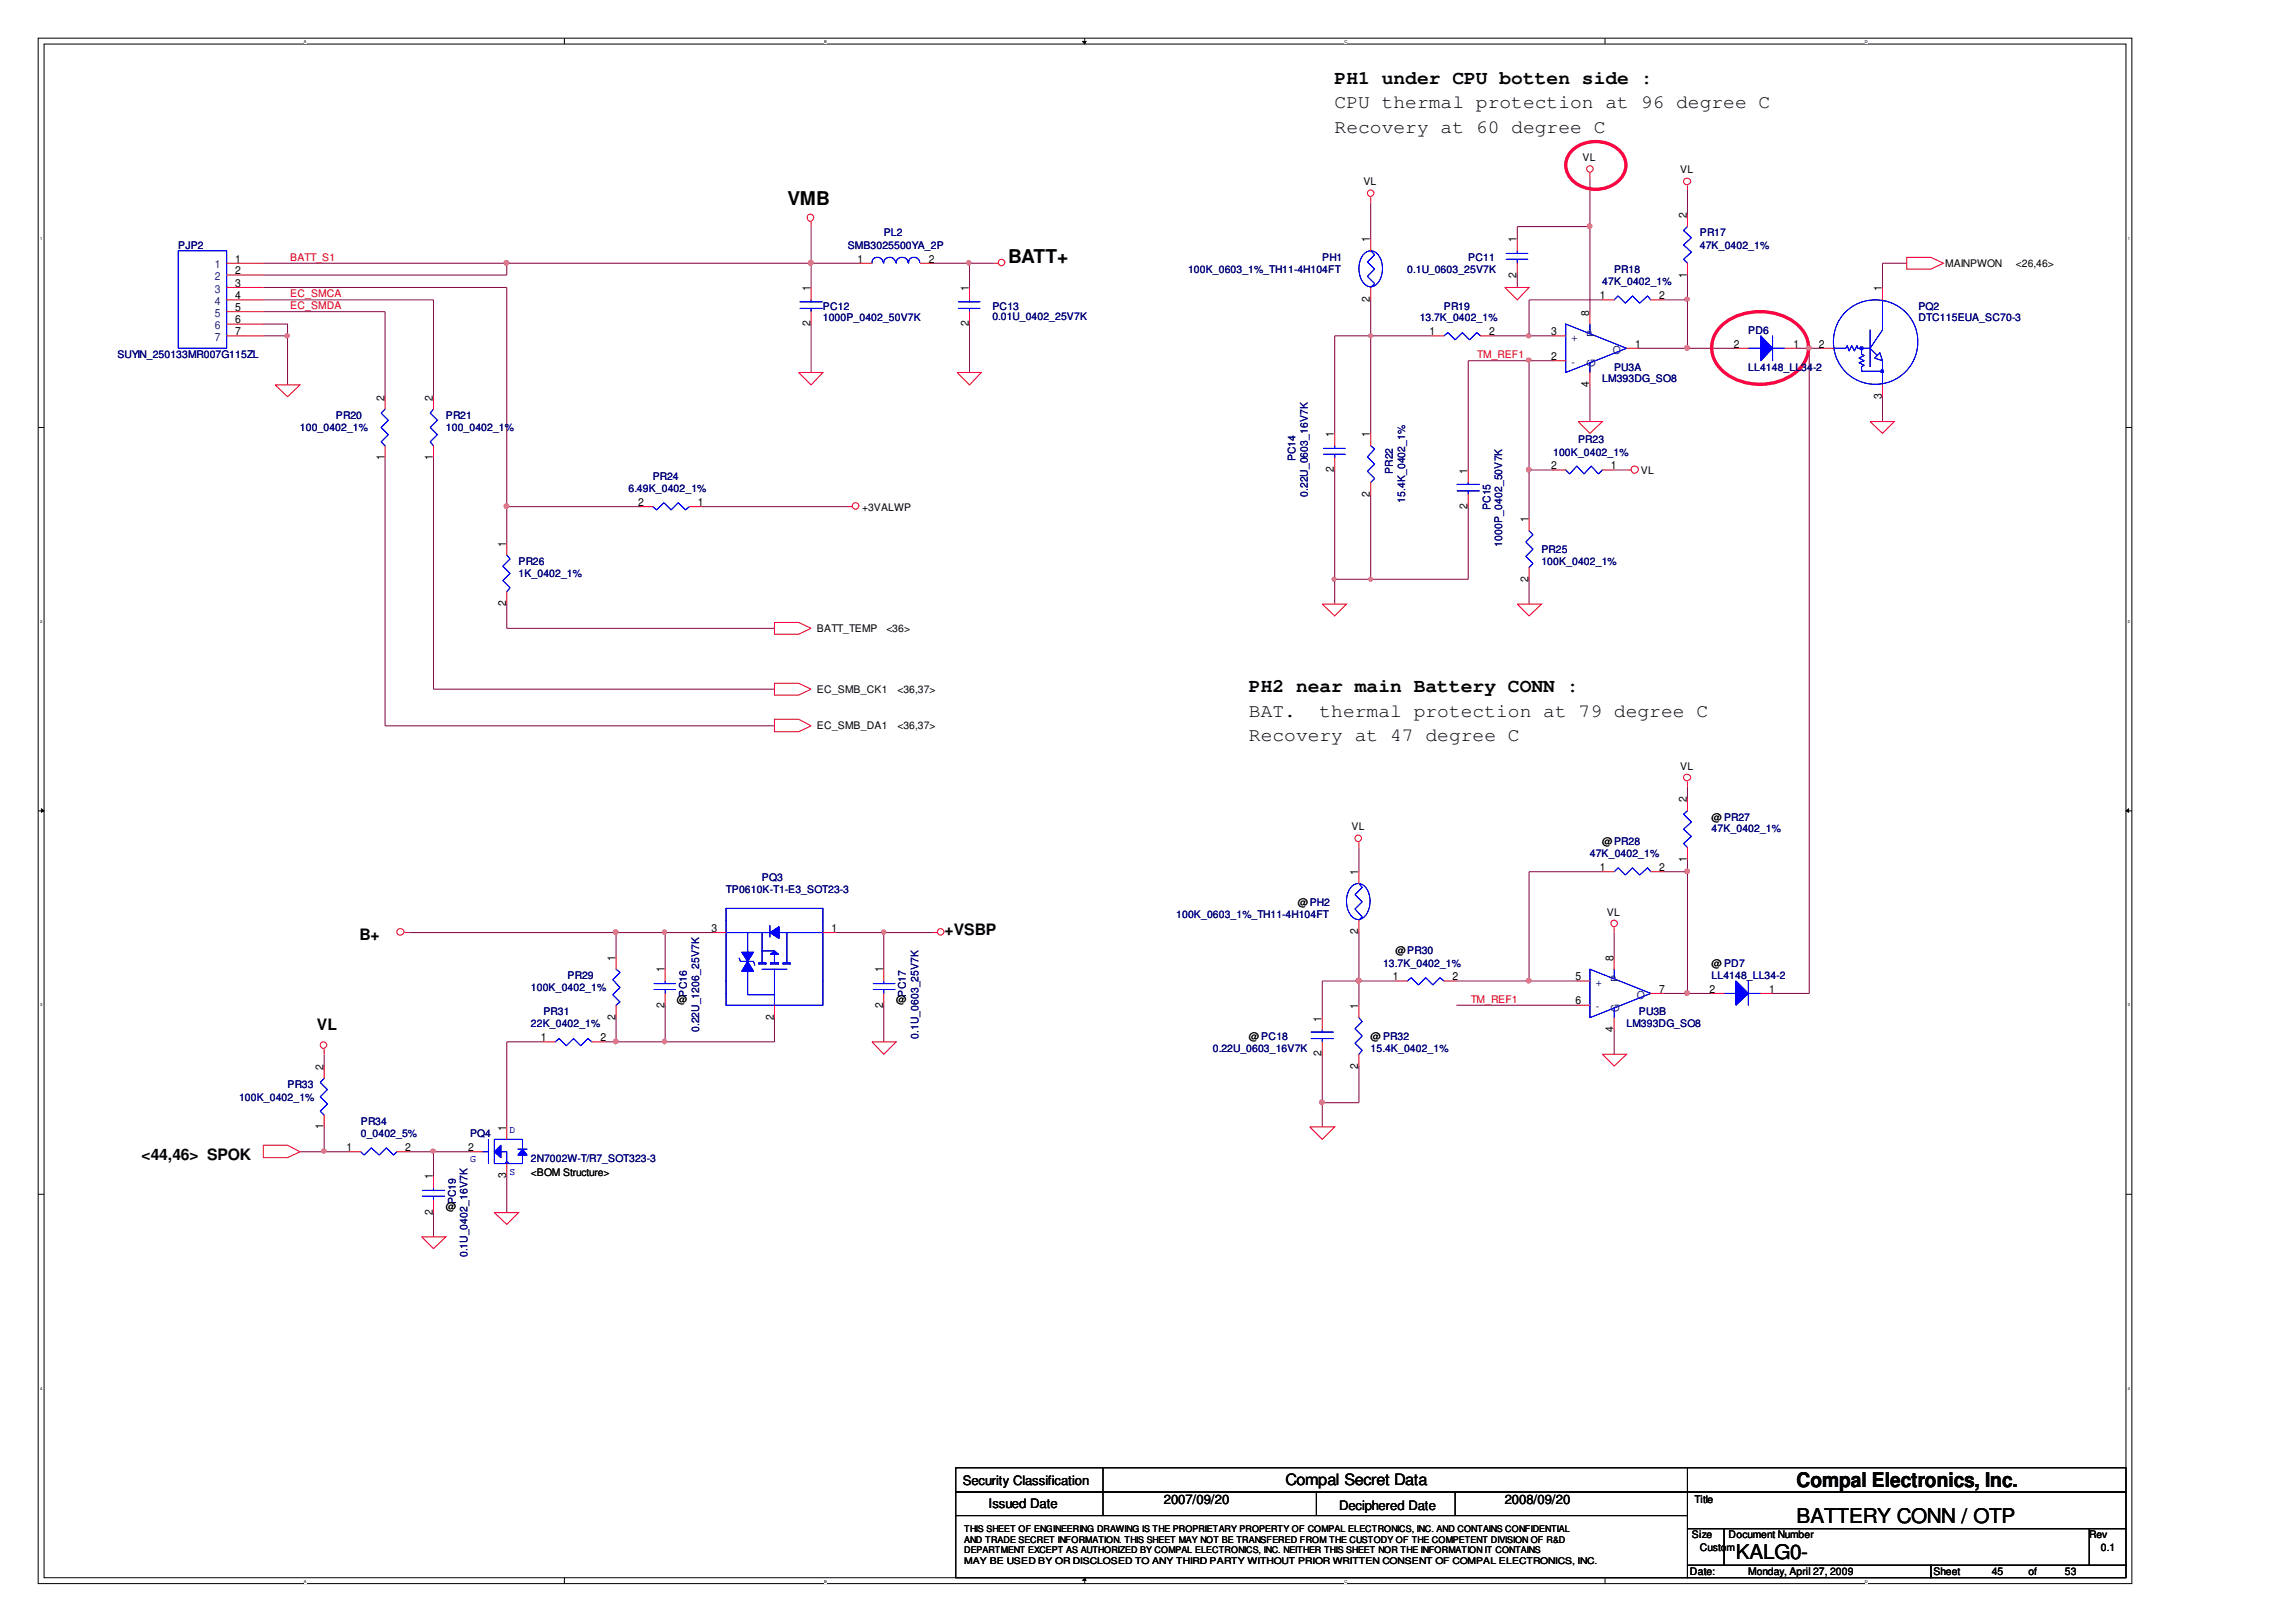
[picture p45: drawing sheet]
<svg xmlns="http://www.w3.org/2000/svg" width="297mm" height="210mm" viewBox="0 0 297 210" stroke-linecap="round" stroke-linejoin="round" font-family="sans-serif">
<defs><g id="words">
<g font-size="2.6">
<text x="232.4" y="197">BATTERY CONN / OTP</text>
<text x="232.4" y="192.4">Compal Electronics, Inc.</text>
<text x="224.6" y="201.8">KALG0-</text>
</g>
<g font-size="2.5">
<text x="172.7" y="10.9">PH1 under CPU botten side :</text>
<text x="172.7" y="17.2">Recovery at 60 degree C</text>
<text x="172.7" y="14">CPU thermal protection at 96 degree C</text>
<text x="101.9" y="26.5">VMB</text>
<text x="130.4" y="34">BATT+</text>
<text x="161.6" y="89.6">PH2 near main Battery CONN :</text>
<text x="161.6" y="96">Recovery at 47 degree C</text>
<text x="161.6" y="92.7">BAT.</text>
<text x="170.7" y="92.7">thermal protection at 79 degree C</text>
</g>
<g font-size="2">
<text x="46.5" y="121.7">B+</text>
<text x="122.2" y="121">+VSBP</text>
<text x="41" y="133.3">VL</text>
<text x="18.3" y="150.1">&lt;44,46&gt; SPOK</text>
<text x="166.3" y="192.2">Compal Secret Data</text>
</g>
<g font-size="1.7">
<text x="124.6" y="192.2">Security Classification</text>
<text x="127.9" y="195.2">Issued Date</text>
<text x="150.6" y="194.7">2007/09/20</text>
<text x="173.3" y="195.4">Deciphered Date</text>
<text x="194.7" y="194.7">2008/09/20</text>
</g>
<g font-size="1.4">
<text x="176.4" y="24">VL</text>
<text x="204.8" y="20.9">VL</text>
<text x="217.4" y="22.4">VL</text>
<text x="218.2" y="28.2" transform="rotate(-90 218.2 28.2)">2</text>
<text x="30.4" y="34">1</text>
<text x="30.4" y="35.5">2</text>
<text x="110.9" y="34">1</text>
<text x="120.2" y="34">2</text>
<text x="177.2" y="31.4" transform="rotate(-90 177.2 31.4)">1</text>
<text x="196.2" y="35.9" transform="rotate(-90 196.2 35.9)">2</text>
<text x="196.2" y="31.4" transform="rotate(-90 196.2 31.4)">1</text>
<text x="218.2" y="35.9" transform="rotate(-90 218.2 35.9)">1</text>
<text x="251.7" y="34.6">MAINPWON</text>
<text x="260.8" y="34.6">&lt;26,46&gt;</text>
<text x="30.4" y="37.1">3</text>
<text x="30.4" y="38.7">4</text>
<text x="30.4" y="40.2">5</text>
<text x="30.4" y="41.9">6</text>
<text x="104.8" y="37.7" transform="rotate(-90 104.8 37.7)">1</text>
<text x="125.3" y="37.7" transform="rotate(-90 125.3 37.7)">1</text>
<text x="177.2" y="39.1" transform="rotate(-90 177.2 39.1)">2</text>
<text x="205.6" y="40.8" transform="rotate(-90 205.6 40.8)">8</text>
<text x="207" y="38.7">1</text>
<text x="214.7" y="38.7">2</text>
<text x="243.4" y="37.7" transform="rotate(-90 243.4 37.7)">1</text>
<text x="30.4" y="43.4">7</text>
<text x="104.8" y="42.2" transform="rotate(-90 104.8 42.2)">2</text>
<text x="125.3" y="42.2" transform="rotate(-90 125.3 42.2)">2</text>
<text x="184.9" y="43.4">1</text>
<text x="192.6" y="43.4">2</text>
<text x="200.7" y="43.4">3</text>
<text x="200.7" y="46.6">2</text>
<text x="211.5" y="45">1</text>
<text x="224.3" y="45">2</text>
<text x="232" y="45">1</text>
<text x="235.3" y="45">2</text>
<text x="49.7" y="51.8" transform="rotate(-90 49.7 51.8)">2</text>
<text x="56" y="51.8" transform="rotate(-90 56 51.8)">2</text>
<text x="205.6" y="50.1" transform="rotate(-90 205.6 50.1)">4</text>
<text x="243.4" y="51.7" transform="rotate(-90 243.4 51.7)">3</text>
<text x="49.7" y="59.5" transform="rotate(-90 49.7 59.5)">1</text>
<text x="56" y="59.5" transform="rotate(-90 56 59.5)">1</text>
<text x="172.6" y="56.6" transform="rotate(-90 172.6 56.6)">1</text>
<text x="177.2" y="56.6" transform="rotate(-90 177.2 56.6)">1</text>
<text x="82.6" y="65.5">2</text>
<text x="90.3" y="65.5">1</text>
<text x="172.6" y="61.1" transform="rotate(-90 172.6 61.1)">2</text>
<text x="177.2" y="64.3" transform="rotate(-90 177.2 64.3)">2</text>
<text x="189.9" y="65.8" transform="rotate(-90 189.9 65.8)">2</text>
<text x="189.9" y="61.3" transform="rotate(-90 189.9 61.3)">1</text>
<text x="200.7" y="60.7">2</text>
<text x="208.4" y="60.7">1</text>
<text x="212.3" y="61.3">VL</text>
<text x="65.5" y="70.7" transform="rotate(-90 65.5 70.7)">1</text>
<text x="111.5" y="66.1">+3VALWP</text>
<text x="197.7" y="67.6" transform="rotate(-90 197.7 67.6)">1</text>
<text x="197.7" y="75.3" transform="rotate(-90 197.7 75.3)">2</text>
<text x="65.5" y="78.4" transform="rotate(-90 65.5 78.4)">2</text>
<text x="105.7" y="81.8">BATT_TEMP</text>
<text x="114.7" y="81.8">&lt;36&gt;</text>
<text x="105.7" y="89.7">EC_SMB_CK1</text>
<text x="116.1" y="89.7">&lt;36,37&gt;</text>
<text x="105.7" y="94.3">EC_SMB_DA1</text>
<text x="116.1" y="94.3">&lt;36,37&gt;</text>
<text x="217.4" y="99.6">VL</text>
<text x="174.9" y="107.5">VL</text>
<text x="218.2" y="103.8" transform="rotate(-90 218.2 103.8)">2</text>
<text x="221.4" y="106.2">@ PR27</text>
<text x="175.7" y="113.2" transform="rotate(-90 175.7 113.2)">1</text>
<text x="207" y="112.7">1</text>
<text x="207.3" y="109.3">@PR28</text>
<text x="214.7" y="112.7">2</text>
<text x="218.2" y="111.5" transform="rotate(-90 218.2 111.5)">1</text>
<text x="167.9" y="117.2">@PH2</text>
<text x="207.9" y="118.5">VL</text>
<text x="79.6" y="124.3" transform="rotate(-90 79.6 124.3)">1</text>
<text x="86" y="125.8" transform="rotate(-90 86 125.8)">1</text>
<text x="92.1" y="120.6">3</text>
<text x="107.6" y="120.6">1</text>
<text x="114.2" y="125.8" transform="rotate(-90 114.2 125.8)">1</text>
<text x="175.7" y="120.9" transform="rotate(-90 175.7 120.9)">2</text>
<text x="180.5" y="123.5">@PR30</text>
<text x="208.7" y="124.3" transform="rotate(-90 208.7 124.3)">8</text>
<text x="221.4" y="125.1">@ PD7</text>
<text x="79.6" y="131.9" transform="rotate(-90 79.6 131.9)">2</text>
<text x="86" y="130.4" transform="rotate(-90 86 130.4)">2</text>
<text x="87.6" y="129.8">@</text>
<text x="100.1" y="131.9" transform="rotate(-90 100.1 131.9)">2</text>
<text x="114.2" y="130.4" transform="rotate(-90 114.2 130.4)">2</text>
<text x="115.9" y="129.8">@</text>
<text x="175.7" y="130.6" transform="rotate(-90 175.7 130.6)">1</text>
<text x="180.2" y="126.9">1</text>
<text x="187.9" y="126.9">2</text>
<text x="203.8" y="126.9">5</text>
<text x="203.8" y="130">6</text>
<text x="214.7" y="128.5">7</text>
<text x="221.2" y="128.5">2</text>
<text x="228.9" y="128.5">1</text>
<text x="70" y="134.7">1</text>
<text x="77.7" y="134.7">2</text>
<text x="161.6" y="134.6">@ PC18</text>
<text x="171" y="136.7" transform="rotate(-90 171 136.7)">2</text>
<text x="171" y="132.2" transform="rotate(-90 171 132.2)">1</text>
<text x="177.3" y="134.6">@ PR32</text>
<text x="208.7" y="133.5" transform="rotate(-90 208.7 133.5)">4</text>
<text x="41.9" y="138.5" transform="rotate(-90 41.9 138.5)">2</text>
<text x="175.7" y="138.3" transform="rotate(-90 175.7 138.3)">2</text>
<text x="41.9" y="146.2" transform="rotate(-90 41.9 146.2)">1</text>
<text x="44.8" y="149">1</text>
<text x="52.4" y="149">2</text>
<text x="60.6" y="149">2</text>
<text x="65.5" y="146.3" transform="rotate(-90 65.5 146.3)">1</text>
<text x="56" y="152.6" transform="rotate(-90 56 152.6)">1</text>
<text x="65.5" y="152.4" transform="rotate(-90 65.5 152.4)">3</text>
<text x="68.7" y="152.2">&lt;BOM Structure&gt;</text>
<text x="56" y="157.2" transform="rotate(-90 56 157.2)">2</text>
<text x="57.7" y="156.6">@</text>
<text x="219.2" y="194.5">Title</text>
<text x="218.6" y="203.8">Date:</text>
<text x="218.9" y="199.1">Size</text>
<text x="219.9" y="200.7">Custom</text>
<text x="223.6" y="199.1">Document Number</text>
<text x="226.2" y="203.8">Monday, April 27, 2009</text>
<text x="250.1" y="203.8">Sheet</text>
<text x="257.7" y="203.8">45</text>
<text x="262.4" y="203.8">of</text>
<text x="267.2" y="203.8">53</text>
<text x="270.3" y="199.1">Rev</text>
<text x="271.8" y="200.7">0.1</text>
</g>
<g font-size="1.4" fill="#00007f">
<text x="23.1" y="32.2">PJP2</text>
<text x="109.7" y="32.2">SMB3025500YA_2P</text>
<text x="114.3" y="30.6">PL2</text>
<text x="153.7" y="35.3">100K_0603_1%_TH11-4H104FT</text>
<text x="171.1" y="33.7">PH1</text>
<text x="182.1" y="35.3">0.1U_0603_25V7K</text>
<text x="189.9" y="33.7">PC11</text>
<text x="208.8" y="35.3">PR18</text>
<text x="219.9" y="30.6">PR17</text>
<text x="219.9" y="32.2">47K_0402_1%</text>
<text x="106.5" y="40.1">PC12</text>
<text x="106.5" y="41.6">1000P_0402_50V7K</text>
<text x="128.4" y="40.1">PC13</text>
<text x="128.4" y="41.4">0.01U_0402_25V7K</text>
<text x="183.7" y="41.6">13.7K_0402_1%</text>
<text x="186.8" y="40.1">PR19</text>
<text x="207.3" y="36.9">47K_0402_1%</text>
<text x="248.2" y="40.1">PQ2</text>
<text x="248.2" y="41.6">DTC115EUA_SC70-3</text>
<text x="15.2" y="46.3">SUYIN_250133MR007G115ZL</text>
<text x="208.8" y="47.9">PU3A</text>
<text x="226.2" y="43.2">PD6</text>
<text x="226.2" y="47.9">LL4148_LL34-2</text>
<text x="207.3" y="49.5">LM393DG_SO8</text>
<text x="38.8" y="55.8">100_0402_1%</text>
<text x="43.5" y="54.2">PR20</text>
<text x="57.7" y="54.2">PR21</text>
<text x="57.7" y="55.8">100_0402_1%</text>
<text x="167.6" y="59.7" transform="rotate(-90 167.6 59.7)">PC14</text>
<text x="200.9" y="59">100K_0402_1%</text>
<text x="204.2" y="57.3">PR23</text>
<text x="81.3" y="63.7">6.49K_0402_1%</text>
<text x="84.4" y="62.1">PR24</text>
<text x="169.2" y="64.3" transform="rotate(-90 169.2 64.3)">0.22U_0603_16V7K</text>
<text x="180.2" y="61.3" transform="rotate(-90 180.2 61.3)">PR22</text>
<text x="181.8" y="65.1" transform="rotate(-90 181.8 65.1)">15.4K_0402_1%</text>
<text x="192.8" y="66" transform="rotate(-90 192.8 66)">PC15</text>
<text x="194.3" y="70.7" transform="rotate(-90 194.3 70.7)">1000P_0402_50V7K</text>
<text x="199.4" y="71.6">PR25</text>
<text x="67.1" y="73.1">PR26</text>
<text x="67.1" y="74.7">1K_0402_1%</text>
<text x="199.4" y="73.1">100K_0402_1%</text>
<text x="221.4" y="107.7">47K_0402_1%</text>
<text x="205.7" y="110.9">47K_0402_1%</text>
<text x="93.9" y="115.6">TP0610K-T1-E3_SOT23-3</text>
<text x="98.6" y="114.1">PQ3</text>
<text x="152.2" y="118.8">100K_0603_1%_TH11-4H104FT</text>
<text x="178.9" y="125.1">13.7K_0402_1%</text>
<text x="68.7" y="128.2">100K_0402_1%</text>
<text x="70.3" y="131.3">PR31</text>
<text x="73.4" y="126.7">PR29</text>
<text x="88.8" y="129" transform="rotate(-90 88.8 129)">PC16</text>
<text x="117.2" y="129" transform="rotate(-90 117.2 129)">PC17</text>
<text x="212" y="131.3">PU3B</text>
<text x="221.4" y="126.7">LL4148_LL34-2</text>
<text x="68.7" y="133">22K_0402_1%</text>
<text x="90.5" y="133.5" transform="rotate(-90 90.5 133.5)">0.22U_1206_25V7K</text>
<text x="118.8" y="134.4" transform="rotate(-90 118.8 134.4)">0.1U_0603_25V7K</text>
<text x="156.9" y="136.1">0.22U_0603_16V7K</text>
<text x="177.3" y="136.1">15.4K_0402_1%</text>
<text x="210.4" y="133">LM393DG_SO8</text>
<text x="30.9" y="142.4">100K_0402_1%</text>
<text x="37.2" y="140.8">PR33</text>
<text x="46.7" y="145.6">PR34</text>
<text x="46.7" y="147.1">0_0402_5%</text>
<text x="60.8" y="147.1">PQ4</text>
<text x="59" y="155.8" transform="rotate(-90 59 155.8)">PC19</text>
<text x="68.7" y="150.3">2N7002W-T/R7_SOT323-3</text>
<text x="60.5" y="162.7" transform="rotate(-90 60.5 162.7)">0.1U_0402_16V7K</text>
</g>
<g font-size="1.4" fill="#003f7f">
<text x="27.8" y="34.7">1</text>
<text x="27.8" y="37.9">3</text>
<text x="27.8" y="39.5">4</text>
<text x="27.8" y="41">5</text>
<text x="27.8" y="36.3">2</text>
<text x="27.8" y="42.6">6</text>
<text x="27.8" y="44.1">7</text>
<text x="203.3" y="44.1">+</text>
<text x="203.3" y="47.4">-</text>
<text x="206.4" y="47.4" transform="rotate(-90 206.4 47.4)">G</text>
<text x="206.4" y="43.6" transform="rotate(-90 206.4 43.6)">P</text>
<text x="208.6" y="45.7">O</text>
<text x="206.4" y="127.6">+</text>
<text x="206.4" y="130.8">-</text>
<text x="209.5" y="130.9" transform="rotate(-90 209.5 130.9)">G</text>
<text x="209.5" y="127.1" transform="rotate(-90 209.5 127.1)">P</text>
<text x="211.8" y="129.2">O</text>
</g>
<g font-size="1.4" fill="#f00">
<text x="37.5" y="33.7">BATT_S1</text>
<text x="37.5" y="40">EC_SMDA</text>
<text x="37.5" y="38.5">EC_SMCA</text>
<text x="191.1" y="46.3">TM_REF1</text>
<text x="190.3" y="129.7">TM_REF1</text>
</g>
<g font-size="1.4" fill="#00f">
<text x="65.9" y="146.6">D</text>
<text x="60.8" y="150.3">G</text>
<text x="65.9" y="152.1">S</text>
</g>
<g font-size="1.2">
<text x="124.7" y="198.3">THIS SHEET OF ENGINEERING DRAWING IS THE PROPRIETARY PROPERTY OF COMPAL ELECTRONICS, INC. AND CONTAINS CONFIDENTIAL</text>
<text x="124.7" y="199.7">AND TRADE SECRET INFORMATION. THIS SHEET MAY NOT BE TRANSFERED FROM THE CUSTODY OF THE COMPETENT DIVISION OF R&amp;D</text>
<text x="124.7" y="201">DEPARTMENT EXCEPT AS AUTHORIZED BY COMPAL ELECTRONICS, INC. NEITHER THIS SHEET NOR THE INFORMATION IT CONTAINS</text>
<text x="124.7" y="202.4">MAY BE USED BY OR DISCLOSED TO ANY THIRD PARTY WITHOUT PRIOR WRITTEN CONSENT OF COMPAL ELECTRONICS, INC.</text>
</g>
<g font-size=".5">
<text x="39.3" y="5.6">A</text>
<text x="106.6" y="5.6">B</text>
<text x="173.9" y="5.6">C</text>
<text x="241.2" y="5.6">D</text>
<text x="5.2" y="31">1</text>
<text x="275.3" y="31">1</text>
<text x="5.2" y="80.6">2</text>
<text x="275.3" y="80.6">2</text>
<text x="5.2" y="130.2">3</text>
<text x="275.3" y="130.2">3</text>
<text x="5.2" y="179.9">4</text>
<text x="275.3" y="179.9">4</text>
<text x="39.3" y="204.8">A</text>
<text x="106.6" y="204.8">B</text>
<text x="173.9" y="204.8">C</text>
<text x="241.2" y="204.8">D</text>
</g>
</g></defs>
<path d="M4.9 4.9h270.9v200h-270.9zM5.7 5.7h269.3v198.5h-269.3z" fill="none" stroke="#000" stroke-width=".13"/>
<g fill="#fff">
<path d="M39.3 5.1h.4v.6h-.4z"/>
<path d="M39.3 204.3h.4v.6h-.4z"/>
</g>
<path d="M73 4.9v.8M73 204.2v.7" fill="none" stroke="#000" stroke-width=".13"/>
<g fill="#fff">
<path d="M106.6 5.1h.4v.6h-.4z"/>
<path d="M106.6 204.3h.4v.6h-.4z"/>
</g>
<path d="M140.1 5.4h.4l-.2 .3zM140.3 4.9v.8M140.3 204.2l.2 .3h-.4zM140.3 204.2v.7" fill="none" stroke="#000" stroke-width=".13"/>
<path d="M140.1 5.4h.4l-.2 .3zM140.3 204.2l.2 .3h-.4z" fill="#000"/>
<g fill="#fff">
<path d="M173.9 5.1h.4v.6h-.4z"/>
<path d="M173.9 204.3h.4v.6h-.4z"/>
</g>
<path d="M207.6 4.9v.8M207.6 204.2v.7" fill="none" stroke="#000" stroke-width=".13"/>
<g fill="#fff">
<path d="M241.3 5.1h.3v.6h-.3z"/>
<path d="M241.3 204.3h.3v.6h-.3z"/>
<path d="M5.2 30.5h.2v.6h-.2z"/>
<path d="M275.3 30.5h.3v.6h-.3z"/>
<path d="M5.2 80.1h.2v.6h-.2z"/>
<path d="M275.3 80.1h.3v.6h-.3z"/>
</g>
<path d="M4.9 55.3h.8M275 55.3h.8" fill="none" stroke="#000" stroke-width=".13"/>
<g fill="#fff">
<path d="M5.2 129.7h.2v.6h-.2z"/>
<path d="M275.3 129.7h.3v.6h-.3z"/>
</g>
<path d="M4.9 104.9h.8M5.4 104.7l.3 .2-.3 .2zM275 104.9h.8M275 104.9l.4-.2v.4z" fill="none" stroke="#000" stroke-width=".13"/>
<path d="M5.4 104.7l.3 .2-.3 .2zM275 104.9l.4-.2v.4z" fill="#000"/>
<g fill="#fff">
<path d="M5.2 179.4h.2v.6h-.2z"/>
<path d="M275.3 179.4h.3v.6h-.3z"/>
</g>
<path d="M4.9 154.6h.8M275 154.6h.8" fill="none" stroke="#000" stroke-width=".13"/>
<path d="M104.9 34.1h6.3" fill="none" stroke="#7f003f" stroke-width=".13"/>
<circle cx="104.9" cy="34" r=".31" fill="#f0f"/>
<circle cx="104.9" cy="34" r=".31" fill="none" stroke="#f0f" stroke-width=".13"/>
<path d="M104.9 29.3v7.9M128.6 34.1h-3.2v3.1M49.8 59.2v34.7h50.4M125.4 41.9v6.3M56.1 89.2h44.1" fill="none" stroke="#7f003f" stroke-width=".13"/>
<circle cx="104.9" cy="34" r=".31" fill="#f0f"/>
<circle cx="104.9" cy="34" r=".31" fill="none" stroke="#f0f" stroke-width=".13"/>
<path d="M120.7 34.1h4.7M104.9 41.9v6.3" fill="none" stroke="#7f003f" stroke-width=".13"/>
<circle cx="125.3" cy="34" r=".28" fill="#f0f"/>
<circle cx="125.3" cy="34" r=".28" fill="none" stroke="#f0f" stroke-width=".13"/>
<path d="M218.3 24.6v3.1M246.7 34.1h-3.2v3.1M197.8 43.5h3.2M243.5 51.3v3.3M218.3 101.8v1.5M197.8 127h6.4" fill="none" stroke="#7f003f" stroke-width=".13"/>
<circle cx="197.8" cy="126.9" r=".31" fill="#f0f"/>
<circle cx="197.8" cy="126.9" r=".31" fill="none" stroke="#f0f" stroke-width=".13"/>
<path d="M218.3 111.2v17.4" fill="none" stroke="#7f003f" stroke-width=".13"/>
<circle cx="218.3" cy="128.5" r=".31" fill="#f0f"/>
<circle cx="218.3" cy="128.5" r=".31" fill="none" stroke="#f0f" stroke-width=".13"/>
<circle cx="218.3" cy="112.8" r=".31" fill="#f0f"/>
<circle cx="218.3" cy="112.8" r=".31" fill="none" stroke="#f0f" stroke-width=".13"/>
<path d="M177.3 26.2v4.7M172.7 43.5v12.6M177.3 43.5h7.9M197.8 46.7v14.1M177.3 75h12.6M197.8 75v3.2M208.8 60.8h1.6M175.8 109.7v3.1M171.1 127h4.7M188.4 127h9.4M215.2 128.6h6.2" fill="none" stroke="#7f003f" stroke-width=".13"/>
<path d="M197.6 46.4a.29 .29 0 0 1 .3 0 .29 .29 0 0 1 .1 .3l-.3 .2-.2-.1v-.2z" fill-rule="evenodd" fill="#f0f"/>
<path d="M197.6 46.4a.29 .29 0 0 1 .3 0 .29 .29 0 0 1 .1 .3l-.3 .2-.2-.1v-.2z" fill="none" stroke="#f0f" stroke-width=".13"/>
<circle cx="197.8" cy="60.8" r=".31" fill="#f0f"/>
<circle cx="197.8" cy="60.8" r=".31" fill="none" stroke="#f0f" stroke-width=".13"/>
<path d="M193.1 43.5h4.7" fill="none" stroke="#7f003f" stroke-width=".13"/>
<path d="M197.6 43.2a.29 .29 0 0 1 .3 .1 .29 .29 0 0 1 .1 .3l-.3 .1-.2-.1v-.1z" fill-rule="evenodd" fill="#f0f"/>
<path d="M197.6 43.2a.29 .29 0 0 1 .3 .1 .29 .29 0 0 1 .1 .3l-.3 .1-.2-.1v-.1z" fill="none" stroke="#f0f" stroke-width=".13"/>
<path d="M177.3 38.8v17.3M197.8 38.8v4.7M189.9 46.7v14.1" fill="none" stroke="#7f003f" stroke-width=".13"/>
<path d="M177.1 43.3l.2-.1 .2 .1 .1 .2-.3 .2-.2-.1z" fill-rule="evenodd" fill="#f0f"/>
<path d="M177.1 43.3l.2-.1 .2 .1 .1 .2-.3 .2-.2-.1z" fill="none" stroke="#f0f" stroke-width=".13"/>
<path d="M197.8 38.8h9.5M172.7 43.5h4.6M189.9 46.7h7.9M205.7 49.8v4.8M197.8 60.8h3.2M197.8 112.8v14.2M215.2 112.8h3.1M175.8 127v3.1" fill="none" stroke="#7f003f" stroke-width=".13"/>
<circle cx="175.8" cy="126.9" r=".31" fill="#f0f"/>
<circle cx="175.8" cy="126.9" r=".31" fill="none" stroke="#f0f" stroke-width=".13"/>
<path d="M175.8 120.7v6.3" fill="none" stroke="#7f003f" stroke-width=".13"/>
<circle cx="175.8" cy="126.9" r=".31" fill="#f0f"/>
<circle cx="175.8" cy="126.9" r=".31" fill="none" stroke="#f0f" stroke-width=".13"/>
<path d="M205.7 29.3v11M171.1 127v4.7M188.4 130.1h15.8" fill="none" stroke="#7f003f" stroke-width=".13"/>
<circle cx="205.6" cy="29.3" r=".31" fill="#f0f"/>
<circle cx="205.6" cy="29.3" r=".31" fill="none" stroke="#f0f" stroke-width=".13"/>
<path d="M196.3 29.3h9.4M218.3 35.6v3.2" fill="none" stroke="#7f003f" stroke-width=".13"/>
<path d="M218.1 38.5a.29 .29 0 0 1 .3 0 .29 .29 0 0 1 .1 .3l-.3 .2-.2-.1v-.2z" fill-rule="evenodd" fill="#f0f"/>
<path d="M218.1 38.5a.29 .29 0 0 1 .3 0 .29 .29 0 0 1 .1 .3l-.3 .2-.2-.1v-.2z" fill="none" stroke="#f0f" stroke-width=".13"/>
<path d="M197.8 112.8h9.5M175.8 127h4.7" fill="none" stroke="#7f003f" stroke-width=".13"/>
<circle cx="175.8" cy="126.9" r=".31" fill="#f0f"/>
<circle cx="175.8" cy="126.9" r=".31" fill="none" stroke="#f0f" stroke-width=".13"/>
<path d="M197.8 46.7h3.2M172.7 75h4.6M189.9 65.6v9.4M197.8 60.8v6.3M171.1 136.4v6.3" fill="none" stroke="#7f003f" stroke-width=".13"/>
<path d="M172.4 74.8l.2-.1 .1 .1 .1 .2-.2 .2-.2-.1z" fill-rule="evenodd" fill="#f0f"/>
<path d="M172.4 74.8l.2-.1 .1 .1 .1 .2-.2 .2-.2-.1z" fill="none" stroke="#f0f" stroke-width=".13"/>
<path d="M171.1 142.7h4.7" fill="none" stroke="#7f003f" stroke-width=".13"/>
<circle cx="171" cy="142.6" r=".31" fill="#f0f"/>
<circle cx="171" cy="142.6" r=".31" fill="none" stroke="#f0f" stroke-width=".13"/>
<path d="M172.7 60.8v17.4M177.3 64v11M175.8 138v4.7" fill="none" stroke="#7f003f" stroke-width=".13"/>
<path d="M177.1 74.8l.2-.1 .2 .1 .1 .2-.3 .2-.2-.1z" fill-rule="evenodd" fill="#f0f"/>
<path d="M177.1 74.8l.2-.1 .2 .1 .1 .2-.3 .2-.2-.1z" fill="none" stroke="#f0f" stroke-width=".13"/>
<path d="M86.1 120.7v4.7M171.1 142.7v3.1" fill="none" stroke="#7f003f" stroke-width=".13"/>
<circle cx="85.9" cy="120.6" r=".28" fill="#f0f"/>
<circle cx="85.9" cy="120.6" r=".28" fill="none" stroke="#f0f" stroke-width=".13"/>
<path d="M79.7 120.7v3.1M86.1 134.8h14.1" fill="none" stroke="#7f003f" stroke-width=".13"/>
<circle cx="85.9" cy="134.8" r=".28" fill="#f0f"/>
<circle cx="85.9" cy="134.8" r=".28" fill="none" stroke="#f0f" stroke-width=".13"/>
<path d="M70.3 134.8h-4.7v11M79.7 120.7h6.4M79.7 131.7v3.1h-1.5M86.1 130.1v4.7M100.2 131.7v3.1M114.3 120.7v4.7M114.3 130.1v4.7M52.9 149.1h3.2M56.1 156.9v3.2M56.1 149.1v3.1M56.1 149.1h4.7M65.6 152.2v4.7" fill="none" stroke="#7f003f" stroke-width=".13"/>
<path d="M55.9 148.7a.29 .29 0 0 1 .3 .1 .29 .29 0 0 1 .1 .3l-.3 .1-.2-.1-.1-.1z" fill-rule="evenodd" fill="#f0f"/>
<path d="M55.9 148.7a.29 .29 0 0 1 .3 .1 .29 .29 0 0 1 .1 .3l-.3 .1-.2-.1-.1-.1z" fill="none" stroke="#f0f" stroke-width=".13"/>
<path d="M114.3 120.7h6.4" fill="none" stroke="#7f003f" stroke-width=".13"/>
<circle cx="114.3" cy="120.6" r=".28" fill="#f0f"/>
<circle cx="114.3" cy="120.6" r=".28" fill="none" stroke="#f0f" stroke-width=".13"/>
<path d="M41.9 136.4v1.6M52.9 120.7h26.8M86.1 120.7h6.2" fill="none" stroke="#7f003f" stroke-width=".13"/>
<circle cx="79.7" cy="120.6" r=".31" fill="#f0f"/>
<circle cx="79.7" cy="120.6" r=".31" fill="none" stroke="#f0f" stroke-width=".13"/>
<path d="M79.7 134.8h6.4" fill="none" stroke="#7f003f" stroke-width=".13"/>
<circle cx="79.7" cy="134.8" r=".31" fill="#f0f"/>
<circle cx="79.7" cy="134.8" r=".31" fill="none" stroke="#f0f" stroke-width=".13"/>
<path d="M41.9 145.8v3.3h3.2" fill="none" stroke="#7f003f" stroke-width=".13"/>
<path d="M41.7 148.7a.29 .29 0 0 1 .3 .1 .29 .29 0 0 1 .1 .3l-.2 .1-.2-.1-.1-.1z" fill-rule="evenodd" fill="#f0f"/>
<path d="M41.7 148.7a.29 .29 0 0 1 .3 .1 .29 .29 0 0 1 .1 .3l-.2 .1-.2-.1-.1-.1z" fill="none" stroke="#f0f" stroke-width=".13"/>
<path d="M34.1 35.6h31.5M218.3 38.8v6.3h-6.3M34.1 43.5h3.1v6.3M34.1 40.3h15.7v11M234.1 45.1h1.6" fill="none" stroke="#7f003f" stroke-width=".13"/>
<circle cx="218.3" cy="45" r=".31" fill="#f0f"/>
<circle cx="218.3" cy="45" r=".31" fill="none" stroke="#f0f" stroke-width=".13"/>
<path d="M234.1 45.1v83.5" fill="none" stroke="#7f003f" stroke-width=".13"/>
<circle cx="234" cy="45" r=".31" fill="#f0f"/>
<circle cx="234" cy="45" r=".31" fill="none" stroke="#f0f" stroke-width=".13"/>
<g fill="none" stroke="#7f003f" stroke-width=".13">
<path d="M34.1 37.2h31.5v33.1M34.1 34.1h31.5v1.5M34.1 38.8h22M196.3 29.3v1.6M196.3 35.6v1.6M205.7 23.1v6.2M215.2 38.8h3.1M218.3 45.1h6.3M232.5 45.1h1.6M65.6 78.2v3.1M108.1 120.7h6.2M229.3 128.6h4.8"/>
<path d="M38.8 149.1h3.1"/>
</g>
<circle cx="65.5" cy="65.5" r=".31" fill="#f0f"/>
<circle cx="65.5" cy="65.5" r=".31" fill="none" stroke="#f0f" stroke-width=".13"/>
<path d="M56.1 38.8v12.5M34.1 41.9h3.1v1.6M56.1 59.2v30M65.6 65.6h17.2M90.7 65.6h19M65.6 81.3h34.6" fill="none" stroke="#7f003f" stroke-width=".13"/>
<path d="M37 43.2a.29 .29 0 0 1 .3 .1 .29 .29 0 0 1 .1 .3l-.3 .1-.2-.1v-.1z" fill-rule="evenodd" fill="#f0f"/>
<path d="M37 43.2a.29 .29 0 0 1 .3 .1 .29 .29 0 0 1 .1 .3l-.3 .1-.2-.1v-.1z" fill="none" stroke="#f0f" stroke-width=".13"/>
<path d="M65.6 34.1h39.3M208.8 120.7v3.1M208.8 133.3v3.1" fill="none" stroke="#7f003f" stroke-width=".13"/>
<circle cx="65.5" cy="34" r=".31" fill="#f0f"/>
<circle cx="65.5" cy="34" r=".31" fill="none" stroke="#f0f" stroke-width=".13"/>
<g fill="none" stroke="#f00" stroke-width=".13">
<path d="M104.9 28.7v.6M128.6 34.1h.6M177.3 25.5v.7M194.7 37.2h3.1l-1.5 1.6zM205.7 22.4v.7M218.3 24v.6M246.7 33.3h3.1l1.6 .8-1.6 .7h-3.1zM35.6 49.8h3.2l-1.6 1.5zM103.3 48.2h3.2l-1.6 1.6zM123.8 48.2h3.2l-1.6 1.6zM204.2 54.6h3.1l-1.6 1.5zM241.9 54.6h3.2l-1.6 1.5z"/>
<path d="M82.8 65.6h1.6M89.2 65.6h1.5M109.7 65.6h.6M171.1 78.2h3.1l-1.5 1.5zM196.3 78.2h3.1l-1.6 1.5zM210.4 60.8h.6M100.2 88.4h3.1l1.6 .8-1.6 .7h-3.1zM100.2 93.1h3.1l1.6 .8-1.6 .8h-3.1zM100.2 80.6h3.1l1.6 .7-1.6 .8h-3.1zM175.8 109v.7M218.3 101.1v.7M41.9 135.8v.6"/>
<path d="M52.4 120.7h.5M86.1 125.4v1.6M86.1 128.6v1.5M112.8 134.8h3.1l-1.6 1.6zM120.7 120.7h.6M207.3 136.4h3.1l-1.6 1.6zM208.8 120v.7M34.1 148.2h3.1l1.6 .9-1.6 .7h-3.1zM64 156.9h3.1l-1.5 1.5zM169.5 145.8h3.2l-1.6 1.6zM54.6 160.1h3.1l-1.6 1.5z"/>
<circle cx="104.8" cy="28.2" r=".45"/>
<circle cx="129.6" cy="34" r=".42"/>
<circle cx="177.3" cy="25" r=".42"/>
<circle cx="205.7" cy="21.9" r=".42"/>
<circle cx="218.3" cy="23.5" r=".45"/>
<circle cx="110.7" cy="65.5" r=".42"/>
<circle cx="211.5" cy="60.8" r=".48"/>
<circle cx="175.7" cy="108.5" r=".42"/>
<circle cx="208.8" cy="119.5" r=".42"/>
<circle cx="218.3" cy="100.6" r=".45"/>
<circle cx="41.9" cy="135.2" r=".42"/>
<circle cx="51.8" cy="120.6" r=".45"/>
<circle cx="121.7" cy="120.6" r=".42"/>
</g>
<g fill="none" stroke="#000" stroke-width=".13">
<path d="M123.6 189.9h94.7v3.2h-94.7zM123.6 193.1h94.7v3h-94.7zM123.6 196.1h94.7v8.1h-94.7zM142.7 189.9v6.2M170.3 193.1v3M188.3 193.1v3M218.3 189.9h56.7v3.2h-56.7zM218.3 193.1h56.7v4.7h-56.7zM218.3 197.8h4.8v4.8h-4.8zM223.1 197.8h47.2v4.8h-47.2zM270.3 197.8h4.7v4.8h-4.7zM218.3 202.6h31.5v1.6h-31.5z"/>
<path d="M249.8 202.6h25.2v1.6h-25.2z"/>
</g>
<path d="M203.2 19.7a4.6 4.6 0 0 1 6.5 0 2.72 2.72 0 0 1-1.1 4.3 4.4 4.4 0 0 1-5.7-1.4 2.57 2.57 0 0 1 .3-2.9zM222.7 42.2a7.7 7.7 0 0 1 10 0 3.9 3.9 0 0 1-.6 6.1 7.6 7.6 0 0 1-9.4-.5 3.8 3.8 0 0 1 0-5.6z" fill="none" stroke="#f00" stroke-width=".42"/>
<path d="M84.4 65.6l.6 .4 .9-.9 .9 .9 .9-.9 1 .9 .5-.4M84.6 128.1h2.8M84.6 127.3h2.8M86.1 127v.3M86.1 128.1v.5" fill="none" stroke="#00f" stroke-width=".13"/>
<path d="M99.6 120.7l1.2-.8v1.5z" fill="#00f"/>
<path d="M99.6 120.7l1.2-.8v1.5z" fill="none" stroke="#00f" stroke-width=".13"/>
<path d="M99.7 123.5l.5-.4 .5 .4z" fill="#00f"/>
<g fill="none" stroke="#00f" stroke-width=".13">
<path d="M99.6 119.8v1.5M93.9 130.1v-12.5h12.6v12.5M93.9 120.7h4.7M98.2 124.6h.9v.1h-.9zM98.6 123.1h1.6M98.6 120.7h1M98.6 120.7v3.9M98.6 125.4h3.2M99.7 124.6h1v.1h-1zM99.7 123.5l.5-.4 .5 .4zM100.2 123.5v1.1M100.8 120.7h1"/>
<path d="M101.3 124.6h.9v.1h-.9zM106.5 120.7h-4.7v3.9"/>
</g>
<path d="M96.7 124.4l.8 1.3h-1.5z" fill="#00f"/>
<path d="M96.7 124.4l.8 1.3h-1.5z" fill="none" stroke="#00f" stroke-width=".13"/>
<path d="M96 123.2h1.5l-.8 1.2z" fill="#00f"/>
<path d="M93.9 130.1h12.6M95.6 124l.2 .4h1.7l.2 .5M96 123.2h1.5l-.8 1.2zM96.7 120.7v2.5M96.7 125.7v3h3.5M100.2 125.4v4.7" fill="none" stroke="#00f" stroke-width=".13"/>
<path d="M99.6 120.7l1.2-.8v1.5z" fill="#00f"/>
<path d="M99.6 120.7l1.2-.8v1.5z" fill="none" stroke="#00f" stroke-width=".13"/>
<path d="M99.7 123.5l.5-.4 .5 .4z" fill="#00f"/>
<g fill="none" stroke="#00f" stroke-width=".13">
<path d="M99.6 119.8v1.5M93.9 130.1v-12.5h12.6v12.5M93.9 120.7h4.7M98.2 124.6h.9v.1h-.9zM98.6 123.1h1.6M98.6 120.7h1M98.6 120.7v3.9M98.6 125.4h3.2M99.7 124.6h1v.1h-1zM99.7 123.5l.5-.4 .5 .4zM100.2 123.5v1.1M100.8 120.7h1"/>
<path d="M101.3 124.6h.9v.1h-.9zM106.5 120.7h-4.7v3.9"/>
</g>
<path d="M96.7 124.4l.8 1.3h-1.5z" fill="#00f"/>
<path d="M96.7 124.4l.8 1.3h-1.5z" fill="none" stroke="#00f" stroke-width=".13"/>
<path d="M96 123.2h1.5l-.8 1.2z" fill="#00f"/>
<g fill="none" stroke="#00f" stroke-width=".13">
<path d="M23.1 32.5h6.2v12.6h-6.2zM124 39.9h2.8M124 39.1h2.8M125.4 38.8v.3M125.4 39.9v.4M208.8 38.8l.5-.5 1 .9 .9-.9 .9 .9 1-.9 .5 .5M218.3 29.3l-.5 .5 1 1-1 .9 1 .9-1 1 .5 .5M243.5 38.8v3.9l-1.6 2.4M49.8 52.9l-.5 .6 .9 .9-.9 .9 .9 1-.9 .9 .5 .5M56.1 52.9l-.4 .6 .9 .9-.9 .9 .9 1-.9 .9 .4 .5M177.3 57.7l.5 .4-.9 1 .9 1-.9 .9 .9 .9-.5 .5M186.8 43.5l.5-.5 1 1 .9-1 .9 1 .9-1 .6 .5"/>
<path d="M237.2 45.1h1.6l.2-.4 .2 .7 .4-.7 .3 .7 .3-.7 .1 .4h1.6M240.7 44.9h.3v.3h-.3zM240.8 45.1v.7l.4 .2-.7 .3 .7 .4-.7 .2 .7 .4-.4 .1v.6h2.7M241.9 42.7v4.7M241.9 45.1l1 .9M243.2 45.7l.3 1-1-.4zM243.4 47.9h.2v.3h-.2zM243.5 46.7v3.1M175 114.6a1.29 1.29 0 0 1 2 .9 2.93 2.93 0 0 1-.9 3.4 1.19 1.19 0 0 1-1.5-.6 3.1 3.1 0 0 1 .4-3.7zM175.8 114.3l.4 .5-.9 1 .9 .9-.9 .9 .9 1.1-.4 .4M208.8 112.8l.5-.5 1 .9 .9-.9 .9 .9 1-.9 .5 .5M71.8 134.8l.5-.4 1 .9 .9-.9 .9 .9 1-.9 .5 .4"/>
<path d="M93.9 130.1h12.6M95.6 124l.2 .4h1.7l.2 .5M96 123.2h1.5l-.8 1.2zM96.7 120.7v2.5M96.7 125.7v3h3.5M100.2 125.4v4.7M113 128.1h2.8M113 127.3h2.8M114.3 127v.3M114.3 128.1v.5M169.6 134.4h2.9M169.6 133.6h2.9"/>
<path d="M171.1 133.3v.3M171.1 134.4v.4M175.8 131.7l.4 .5-.9 .9 .9 1-.9 .9 .9 .9-.4 .5M205.7 125.4l7.9 3.2-7.9 3.1zM208.8 125.4v1.2M208.8 130.4v1.3M54.6 154.8h2.9M54.6 154h2.9M56.1 153.7v.3M56.1 154.8v.5"/>
<circle cx="242.6" cy="44.3" r="5.5"/>
</g>
<g fill="none" stroke="#f00" stroke-width=".13">
<path d="M29.3 38.8h4.8M29.3 34.1h4.8M29.3 37.2h4.8M29.3 35.6h4.8M125.4 37.2v1.6M207.3 38.8h1.5M213.6 38.8h1.6M218.3 27.7v1.6M218.3 34.1v1.5M243.5 37.2v1.6M29.3 43.5h4.8M29.3 40.3h4.8"/>
<path d="M29.3 41.9h4.8M49.8 51.3v1.6M49.8 57.7v1.5M56.1 51.3v1.6M56.1 57.7v1.5M125.4 40.3v1.6M177.3 56.1v1.6M185.2 43.5h1.6M191.6 43.5h1.5M235.7 45.1h1.5M243.5 49.8v1.5M177.3 62.4v1.6"/>
<path d="M175.8 112.8v1.5M175.8 119.1v1.6M207.3 112.8h1.5M213.6 112.8h1.6M70.3 134.8h1.5M76.6 134.8h1.6M92.3 120.7h1.6M100.2 130.1v1.6M106.5 120.7h1.6M114.3 125.4v1.6M114.3 128.6v1.5M171.1 131.7v1.6"/>
<path d="M171.1 134.8v1.6M175.8 130.1v1.6M175.8 136.4v1.6M204.2 127h1.5M204.2 130.1h1.5M208.8 123.8v1.6M208.8 131.7v1.6M213.6 128.6h1.6M56.1 152.2v1.5M56.1 155.3v1.6"/>
</g>
<path d="M227.8 43.5l1.5 1.6-1.5 1.6z" fill="#00f"/>
<path d="M226.2 45.1h1.6M227.8 43.5l1.5 1.6-1.5 1.6zM229.3 43.5v3.2M229.3 45.1h1.6" fill="none" stroke="#00f" stroke-width=".13"/>
<path d="M227.8 43.5l1.5 1.6-1.5 1.6z" fill="#00f"/>
<g fill="none" stroke="#00f" stroke-width=".13">
<path d="M103.5 39.9h2.9M103.5 39.1h2.9M104.9 38.8v.3M104.9 39.9v.4M114.3 34a.72 .72 0 0 0-.8-.7 .72 .72 0 0 0-.7 .8M115.9 34a.76 .76 0 0 0-.8-.7 .76 .76 0 0 0-.8 .8M117.5 34a.76 .76 0 0 0-.8-.7 .76 .76 0 0 0-.8 .8M119 34a.72 .72 0 0 0-.8-.7 .72 .72 0 0 0-.6 .8M194.9 33.6h2.8M194.9 32.8h2.8M196.3 32.5v.3M196.3 33.6v.5"/>
<path d="M226.2 45.1h1.6M227.8 43.5l1.5 1.6-1.5 1.6zM229.3 43.5v3.2M229.3 45.1h1.6M65.6 71.8l.4 .5-.9 1 .9 .9-.9 .9 .9 1-.4 .5M188.5 63.5h2.9M188.5 62.7h2.9M189.9 62.4v.3M189.9 63.5v.5M197.8 68.7l.5 .5-.9 .9 .9 1-.9 .9 .9 .9-.5 .5M218.3 104.9l-.5 .5 1 1-1 .9 1 .9-1 1 .5 .5M46.7 149.1l.4 .4 .9-1 1.1 1 .9-1 .9 1 .4-.4"/>
</g>
<g fill="none" stroke="#f00" stroke-width=".13">
<path d="M104.9 37.2v1.6M111.2 34.1h1.6M119.1 34.1h1.6M196.3 30.9v1.6M196.3 34.1v1.5M104.9 40.3v1.6M224.6 45.1h1.6M230.9 45.1h1.6M65.6 70.3v1.5M65.6 76.6v1.6M189.9 60.8v1.6M189.9 64v1.6"/>
<path d="M197.8 67.1v1.6M197.8 73.4v1.6M218.3 103.3v1.6M218.3 109.7v1.5M45.1 149.1h1.6M51.3 149.1h1.6"/>
</g>
<path d="M64 149.1l.8-.9v1.6z" fill="#00f"/>
<path d="M64 149.1l.8-.9v1.6z" fill="none" stroke="#00f" stroke-width=".13"/>
<path d="M67.6 148.7l.6 .8h-1.2z" fill="#00f"/>
<path d="M62.4 149.1h.8M63.2 147.4v3.2M67 148.7h1.2M67.6 149.5v1.1h-2h.1v-.2h-.3v.2M67.6 148.7v-1.3h-3.6v3.2h1.6v-1.5h-.8M67.6 148.7l.6 .8h-1.2z" fill="none" stroke="#00f" stroke-width=".13"/>
<path d="M64 149.1l.8-.9v1.6z" fill="#00f"/>
<path d="M64 149.1l.8-.9v1.6z" fill="none" stroke="#00f" stroke-width=".13"/>
<path d="M67.6 148.7l.6 .8h-1.2z" fill="#00f"/>
<path d="M171.2 58.8h2.8M171.2 58h2.8M172.7 57.7v.3M172.7 58.8v.4M202.6 60.8l.5 .5 .9-1 .9 1 1-1 .9 1 .5-.5M41.9 139.6l-.5 .5 1 .9-1 .9 1 1-1 .9 .5 .5M62.4 149.1h.8M63.2 147.4v3.2M67 148.7h1.2M67.6 149.5v1.1h-2h.1v-.2h-.3v.2M67.6 148.7v-1.3h-3.6v3.2h1.6v-1.5h-.8M67.6 148.7l.6 .8h-1.2z" fill="none" stroke="#00f" stroke-width=".13"/>
<path d="M172.7 56.1v1.6M172.7 59.2v1.6M201 60.8h1.6M207.3 60.8h1.5M41.9 138v1.6M41.9 144.3v1.5M60.8 149.1h1.6M65.6 145.8v1.6M65.6 150.6v1.6" fill="none" stroke="#f00" stroke-width=".13"/>
<path d="M224.6 127l1.6 1.6-1.6 1.5z" fill="#00f"/>
<path d="M223.1 128.6h1.5M224.6 127l1.6 1.6-1.6 1.5zM226.2 127v3.1M226.2 128.6h1.6" fill="none" stroke="#00f" stroke-width=".13"/>
<path d="M224.6 127l1.6 1.6-1.6 1.5z" fill="#00f"/>
<path d="M176.6 32.8a1.29 1.29 0 0 1 2 .8 2.93 2.93 0 0 1-.9 3.4 1.19 1.19 0 0 1-1.4-.6 3.1 3.1 0 0 1 .3-3.6zM177.3 32.5l.5 .5-.9 .9 .9 .9-.9 1 .9 .9-.5 .5M202.6 41.9l7.8 3.2-7.8 3.1zM205.7 41.9v1.3M205.7 46.9v1.3M79.7 125.4l.5 .5-.9 .9 .9 1-.9 .9 .9 1-.5 .4M182.1 127l.5-.5 .9 1 .9-1 1 1 .9-1 .5 .5M223.1 128.6h1.5M224.6 127l1.6 1.6-1.6 1.5zM226.2 127v3.1M226.2 128.6h1.6" fill="none" stroke="#00f" stroke-width=".13"/>
<g fill="none" stroke="#f00" stroke-width=".13">
<path d="M177.3 30.9v1.6M177.3 37.2v1.6M201 43.5h1.6M201 46.7h1.6M205.7 40.3v1.6M205.7 48.2v1.6M210.4 45.1h1.6M79.7 123.8v1.6M79.7 130.1v1.6M180.5 127h1.6M186.8 127h1.6M221.4 128.6h1.7"/>
<path d="M227.8 128.6h1.5"/>
</g>
<circle cx="104.9" cy="34" r=".31" fill="#f0f"/>
<circle cx="104.9" cy="34" r=".31" fill="none" stroke="#f0f" stroke-width=".13"/>
<circle cx="104.9" cy="34" r=".31" fill="#f0f"/>
<circle cx="104.9" cy="34" r=".31" fill="none" stroke="#f0f" stroke-width=".13"/>
<circle cx="125.3" cy="34" r=".28" fill="#f0f"/>
<circle cx="125.3" cy="34" r=".28" fill="none" stroke="#f0f" stroke-width=".13"/>
<circle cx="197.8" cy="126.9" r=".31" fill="#f0f"/>
<circle cx="197.8" cy="126.9" r=".31" fill="none" stroke="#f0f" stroke-width=".13"/>
<circle cx="218.3" cy="128.5" r=".31" fill="#f0f"/>
<circle cx="218.3" cy="128.5" r=".31" fill="none" stroke="#f0f" stroke-width=".13"/>
<circle cx="218.3" cy="112.8" r=".31" fill="#f0f"/>
<circle cx="218.3" cy="112.8" r=".31" fill="none" stroke="#f0f" stroke-width=".13"/>
<path d="M197.6 46.4a.29 .29 0 0 1 .3 0 .29 .29 0 0 1 .1 .3l-.3 .2-.2-.1v-.2z" fill-rule="evenodd" fill="#f0f"/>
<path d="M197.6 46.4a.29 .29 0 0 1 .3 0 .29 .29 0 0 1 .1 .3l-.3 .2-.2-.1v-.2z" fill="none" stroke="#f0f" stroke-width=".13"/>
<circle cx="197.8" cy="60.8" r=".31" fill="#f0f"/>
<circle cx="197.8" cy="60.8" r=".31" fill="none" stroke="#f0f" stroke-width=".13"/>
<path d="M197.6 43.2a.29 .29 0 0 1 .3 .1 .29 .29 0 0 1 .1 .3l-.3 .1-.2-.1v-.1z" fill-rule="evenodd" fill="#f0f"/>
<path d="M197.6 43.2a.29 .29 0 0 1 .3 .1 .29 .29 0 0 1 .1 .3l-.3 .1-.2-.1v-.1z" fill="none" stroke="#f0f" stroke-width=".13"/>
<path d="M177.1 43.3l.2-.1 .2 .1 .1 .2-.3 .2-.2-.1z" fill-rule="evenodd" fill="#f0f"/>
<path d="M177.1 43.3l.2-.1 .2 .1 .1 .2-.3 .2-.2-.1z" fill="none" stroke="#f0f" stroke-width=".13"/>
<circle cx="175.8" cy="126.9" r=".31" fill="#f0f"/>
<circle cx="175.8" cy="126.9" r=".31" fill="none" stroke="#f0f" stroke-width=".13"/>
<circle cx="175.8" cy="126.9" r=".31" fill="#f0f"/>
<circle cx="175.8" cy="126.9" r=".31" fill="none" stroke="#f0f" stroke-width=".13"/>
<circle cx="205.6" cy="29.3" r=".31" fill="#f0f"/>
<circle cx="205.6" cy="29.3" r=".31" fill="none" stroke="#f0f" stroke-width=".13"/>
<path d="M218.1 38.5a.29 .29 0 0 1 .3 0 .29 .29 0 0 1 .1 .3l-.3 .2-.2-.1v-.2z" fill-rule="evenodd" fill="#f0f"/>
<path d="M218.1 38.5a.29 .29 0 0 1 .3 0 .29 .29 0 0 1 .1 .3l-.3 .2-.2-.1v-.2z" fill="none" stroke="#f0f" stroke-width=".13"/>
<circle cx="175.8" cy="126.9" r=".31" fill="#f0f"/>
<circle cx="175.8" cy="126.9" r=".31" fill="none" stroke="#f0f" stroke-width=".13"/>
<path d="M172.4 74.8l.2-.1 .1 .1 .1 .2-.2 .2-.2-.1z" fill-rule="evenodd" fill="#f0f"/>
<path d="M172.4 74.8l.2-.1 .1 .1 .1 .2-.2 .2-.2-.1z" fill="none" stroke="#f0f" stroke-width=".13"/>
<circle cx="171" cy="142.6" r=".31" fill="#f0f"/>
<circle cx="171" cy="142.6" r=".31" fill="none" stroke="#f0f" stroke-width=".13"/>
<path d="M177.1 74.8l.2-.1 .2 .1 .1 .2-.3 .2-.2-.1z" fill-rule="evenodd" fill="#f0f"/>
<path d="M177.1 74.8l.2-.1 .2 .1 .1 .2-.3 .2-.2-.1z" fill="none" stroke="#f0f" stroke-width=".13"/>
<circle cx="85.9" cy="120.6" r=".28" fill="#f0f"/>
<circle cx="85.9" cy="120.6" r=".28" fill="none" stroke="#f0f" stroke-width=".13"/>
<circle cx="85.9" cy="134.8" r=".28" fill="#f0f"/>
<circle cx="85.9" cy="134.8" r=".28" fill="none" stroke="#f0f" stroke-width=".13"/>
<path d="M55.9 148.7a.29 .29 0 0 1 .3 .1 .29 .29 0 0 1 .1 .3l-.3 .1-.2-.1-.1-.1z" fill-rule="evenodd" fill="#f0f"/>
<path d="M55.9 148.7a.29 .29 0 0 1 .3 .1 .29 .29 0 0 1 .1 .3l-.3 .1-.2-.1-.1-.1z" fill="none" stroke="#f0f" stroke-width=".13"/>
<circle cx="114.3" cy="120.6" r=".28" fill="#f0f"/>
<circle cx="114.3" cy="120.6" r=".28" fill="none" stroke="#f0f" stroke-width=".13"/>
<circle cx="79.7" cy="120.6" r=".31" fill="#f0f"/>
<circle cx="79.7" cy="120.6" r=".31" fill="none" stroke="#f0f" stroke-width=".13"/>
<circle cx="79.7" cy="134.8" r=".31" fill="#f0f"/>
<circle cx="79.7" cy="134.8" r=".31" fill="none" stroke="#f0f" stroke-width=".13"/>
<path d="M41.7 148.7a.29 .29 0 0 1 .3 .1 .29 .29 0 0 1 .1 .3l-.2 .1-.2-.1-.1-.1z" fill-rule="evenodd" fill="#f0f"/>
<path d="M41.7 148.7a.29 .29 0 0 1 .3 .1 .29 .29 0 0 1 .1 .3l-.2 .1-.2-.1-.1-.1z" fill="none" stroke="#f0f" stroke-width=".13"/>
<circle cx="218.3" cy="45" r=".31" fill="#f0f"/>
<circle cx="218.3" cy="45" r=".31" fill="none" stroke="#f0f" stroke-width=".13"/>
<circle cx="234" cy="45" r=".31" fill="#f0f"/>
<circle cx="234" cy="45" r=".31" fill="none" stroke="#f0f" stroke-width=".13"/>
<circle cx="65.5" cy="65.5" r=".31" fill="#f0f"/>
<circle cx="65.5" cy="65.5" r=".31" fill="none" stroke="#f0f" stroke-width=".13"/>
<path d="M37 43.2a.29 .29 0 0 1 .3 .1 .29 .29 0 0 1 .1 .3l-.3 .1-.2-.1v-.1z" fill-rule="evenodd" fill="#f0f"/>
<path d="M37 43.2a.29 .29 0 0 1 .3 .1 .29 .29 0 0 1 .1 .3l-.3 .1-.2-.1v-.1z" fill="none" stroke="#f0f" stroke-width=".13"/>
<circle cx="65.5" cy="34" r=".31" fill="#f0f"/>
<circle cx="65.5" cy="34" r=".31" fill="none" stroke="#f0f" stroke-width=".13"/>
<use href="#words"/>
</svg>
